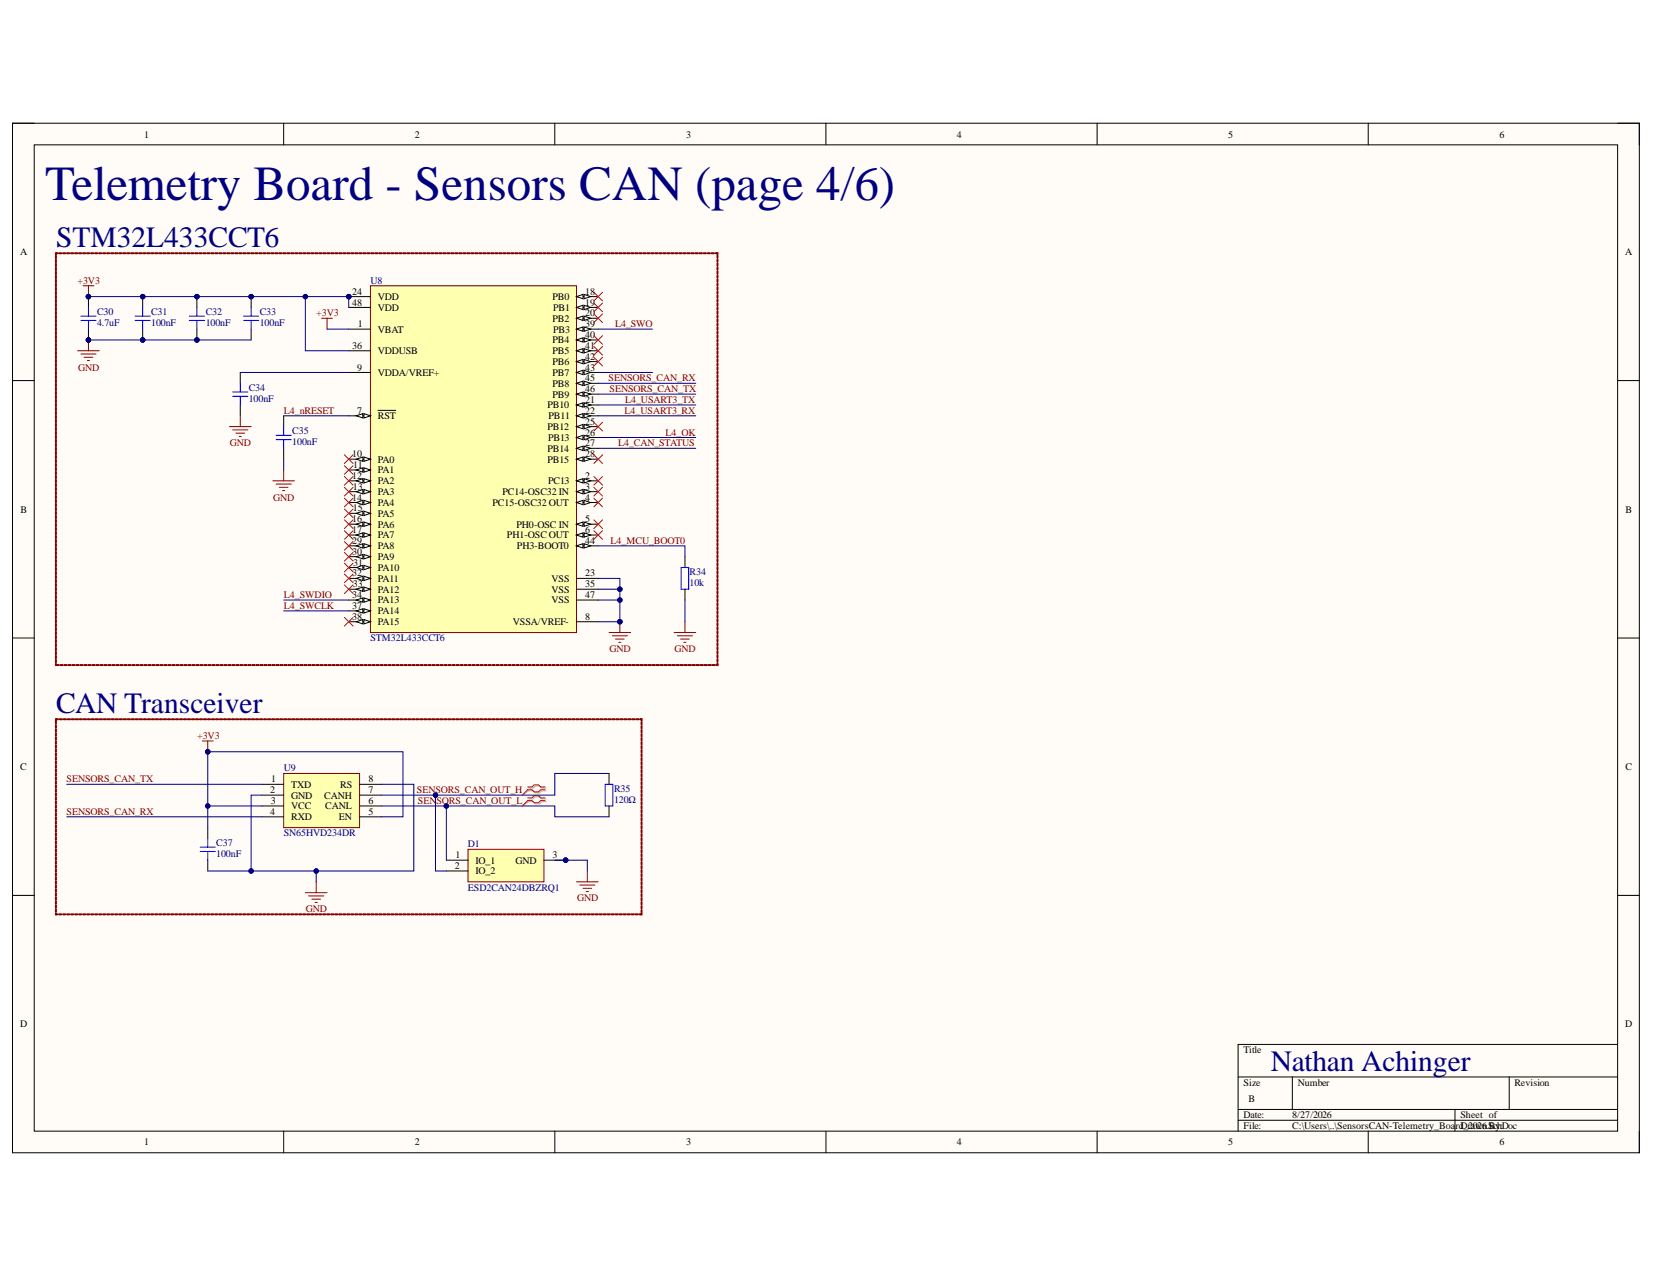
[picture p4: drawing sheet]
<svg xmlns="http://www.w3.org/2000/svg" width="279mm" height="216mm" viewBox="0 0 279 216" stroke-linecap="round" stroke-linejoin="round" font-family="sans-serif">
<defs><g id="words">
<text font-size="8.3" fill="#000080" x="7.6" y="33.7">Telemetry Board - Sensors CAN (page 4/6)</text>
<g font-size="5" fill="#000080">
<text x="9.5" y="41.8">STM32L433CCT6</text>
<text x="9.5" y="120.6">CAN Transceiver</text>
<text x="214.8" y="181">Nathan Achinger</text>
</g>
<g font-size="1.7">
<text x="24.4" y="23.3">1</text>
<text x="70.1" y="23.3">2</text>
<text x="116" y="23.3">3</text>
<text x="161.7" y="23.3">4</text>
<text x="207.6" y="23.3">5</text>
<text x="253.4" y="23.3">6</text>
<text x="3.4" y="43.1">A</text>
<text x="274.7" y="43.1">A</text>
<text x="59.6" y="49.8">24</text>
<text x="59.6" y="51.7">48</text>
<text x="63.9" y="50.7">VDD</text>
<text x="63.9" y="52.5">VDD</text>
<text x="93.4" y="50.7">PB0</text>
<text x="93.5" y="52.5">PB1</text>
<text x="98.9" y="49.8">18</text>
<text x="98.9" y="51.7">19</text>
<text x="98.9" y="53.4">20</text>
<text x="59.6" y="58.9">36</text>
<text x="60.5" y="55.3">1</text>
<text x="63.9" y="59.9">VDDUSB</text>
<text x="63.9" y="56.2">VBAT</text>
<text x="93.4" y="54.4">PB2</text>
<text x="93.4" y="58">PB4</text>
<text x="93.4" y="59.9">PB5</text>
<text x="93.5" y="56.2">PB3</text>
<text x="98.9" y="55.3">39</text>
<text x="98.9" y="57.2">40</text>
<text x="98.9" y="58.9">41</text>
<text x="60.4" y="62.7">9</text>
<text x="63.9" y="63.5">VDDA/VREF+</text>
<text x="93.4" y="61.7">PB6</text>
<text x="93.4" y="63.5">PB7</text>
<text x="93.4" y="65.4">PB8</text>
<text x="98.9" y="60.8">42</text>
<text x="98.9" y="62.7">43</text>
<text x="98.9" y="64.4">45</text>
<text x="60.4" y="69.9">7</text>
<text x="63.9" y="70.9">RST</text>
<text x="92.5" y="69">PB10</text>
<text x="92.7" y="70.9">PB11</text>
<text x="93.4" y="67.2">PB9</text>
<text x="98.9" y="66.3">46</text>
<text x="98.9" y="68.2">21</text>
<text x="98.9" y="69.9">22</text>
<text x="98.9" y="71.8">25</text>
<text x="59.6" y="77.3">10</text>
<text x="92.5" y="72.7">PB12</text>
<text x="92.5" y="76.4">PB14</text>
<text x="92.6" y="74.5">PB13</text>
<text x="98.9" y="73.6">26</text>
<text x="98.9" y="75.4">27</text>
<text x="98.9" y="77.3">28</text>
<text x="59.6" y="80.9">12</text>
<text x="59.6" y="82.8">13</text>
<text x="59.7" y="79.1">11</text>
<text x="63.9" y="78.2">PA0</text>
<text x="63.9" y="80">PA1</text>
<text x="63.9" y="81.8">PA2</text>
<text x="63.9" y="83.7">PA3</text>
<text x="84.9" y="83.7">PC14-OSC32 IN</text>
<text x="92.5" y="78.2">PB15</text>
<text x="92.6" y="81.8">PC13</text>
<text x="98.9" y="80.9">2</text>
<text x="98.9" y="82.8">3</text>
<text x="3.5" y="86.7">B</text>
<text x="59.6" y="84.6">14</text>
<text x="59.6" y="88.3">16</text>
<text x="59.6" y="86.4">15</text>
<text x="63.9" y="85.5">PA4</text>
<text x="63.9" y="87.3">PA5</text>
<text x="63.9" y="89.2">PA6</text>
<text x="83.2" y="85.5">PC15-OSC32 OUT</text>
<text x="87.3" y="89.2">PH0-OSC IN</text>
<text x="98.9" y="84.6">4</text>
<text x="98.9" y="88.3">5</text>
<text x="274.8" y="86.7">B</text>
<text x="59.6" y="90.1">17</text>
<text x="59.6" y="91.9">29</text>
<text x="59.6" y="93.8">30</text>
<text x="59.7" y="95.6">31</text>
<text x="63.9" y="91">PA7</text>
<text x="63.9" y="92.8">PA8</text>
<text x="63.9" y="94.7">PA9</text>
<text x="85.7" y="91">PH1-OSC OUT</text>
<text x="87.4" y="92.8">PH3-BOOT0</text>
<text x="98.9" y="90.1">6</text>
<text x="98.9" y="91.9">44</text>
<text x="59.6" y="97.4">32</text>
<text x="59.6" y="101.1">34</text>
<text x="59.6" y="99.3">33</text>
<text x="63.9" y="96.5">PA10</text>
<text x="63.9" y="98.3">PA11</text>
<text x="63.9" y="100.2">PA12</text>
<text x="63.9" y="102">PA13</text>
<text x="93.2" y="98.3">VSS</text>
<text x="93.2" y="100.2">VSS</text>
<text x="93.2" y="102">VSS</text>
<text x="98.9" y="97.4">23</text>
<text x="98.9" y="99.3">35</text>
<text x="98.9" y="101.1">47</text>
<text x="59.6" y="102.9">37</text>
<text x="59.6" y="104.8">38</text>
<text x="63.9" y="103.8">PA14</text>
<text x="63.9" y="105.7">PA15</text>
<text x="86.7" y="105.7">VSSA/VREF-</text>
<text x="98.9" y="104.8">8</text>
<text x="3.4" y="130.2">C</text>
<text x="274.8" y="130.2">C</text>
<text x="45.7" y="134.1">2</text>
<text x="45.7" y="137.7">4</text>
<text x="45.8" y="135.9">3</text>
<text x="45.8" y="132.2">1</text>
<text x="49.2" y="133.2">TXD</text>
<text x="49.2" y="135">GND</text>
<text x="49.2" y="136.8">VCC</text>
<text x="54.8" y="135">CANH</text>
<text x="55" y="136.8">CANL</text>
<text x="57.5" y="133.2">RS</text>
<text x="62.3" y="132.2">8</text>
<text x="62.3" y="134.1">7</text>
<text x="62.3" y="135.9">6</text>
<text x="62.3" y="137.7">5</text>
<text x="49.2" y="138.7">RXD</text>
<text x="57.3" y="138.7">EN</text>
<text x="76.9" y="146.9">2</text>
<text x="77" y="145.1">1</text>
<text x="80.4" y="146">IO_1</text>
<text x="80.4" y="147.8">IO_2</text>
<text x="87.1" y="146">GND</text>
<text x="93.4" y="145.1">3</text>
<text x="3.4" y="173.7">D</text>
<text x="274.7" y="173.7">D</text>
<text x="210.2" y="178.1">Title</text>
<text x="210.2" y="183.6">Size</text>
<text x="219.3" y="183.6">Number</text>
<text x="256" y="183.6">Revision</text>
<text x="210.2" y="189.1">Date:</text>
<text x="210.2" y="190.8">File:</text>
<text x="211.1" y="186.3">B</text>
<text x="218.4" y="189.1">8/27/2026</text>
<text x="218.4" y="190.8">C:\Users\..\SensorsCAN-Telemetry_Board_2026.SchDoc</text>
<text x="246.8" y="189.1">Sheet of</text>
<text x="246.8" y="190.8">DrawnBy:</text>
<text x="24.4" y="193.6">1</text>
<text x="70.1" y="193.6">2</text>
<text x="116" y="193.6">3</text>
<text x="161.7" y="193.6">4</text>
<text x="207.6" y="193.6">5</text>
<text x="253.4" y="193.6">6</text>
</g>
<g font-size="1.7" fill="#800000">
<text x="13.1" y="47.9">+3V3</text>
<text x="53.5" y="53.4">+3V3</text>
<text x="104" y="55.3">L4_SWO</text>
<text x="13.2" y="62.7">GND</text>
<text x="102.9" y="64.4">SENSORS_CAN_RX</text>
<text x="48" y="69.9">L4_nRESET</text>
<text x="103" y="66.3">SENSORS_CAN_TX</text>
<text x="105.6" y="69.9">L4_USART3_RX</text>
<text x="105.7" y="68.2">L4_USART3_TX</text>
<text x="38.8" y="75.4">GND</text>
<text x="104.5" y="75.4">L4_CAN_STATUS</text>
<text x="112.5" y="73.6">L4_OK</text>
<text x="46.2" y="84.6">GND</text>
<text x="103.2" y="91.9">L4_MCU_BOOT0</text>
<text x="48" y="101.1">L4_SWDIO</text>
<text x="48" y="102.9">L4_SWCLK</text>
<text x="103" y="110.3">GND</text>
<text x="114" y="110.3">GND</text>
<text x="33.3" y="124.9">+3V3</text>
<text x="11.3" y="132.2">SENSORS_CAN_TX</text>
<text x="11.3" y="137.7">SENSORS_CAN_RX</text>
<text x="70.5" y="134.1">SENSORS_CAN_OUT_H</text>
<text x="70.6" y="135.9">SEN</text>
<text x="73.8" y="135.9">SORS_CAN_OUT_L</text>
<text x="51.7" y="154.2">GND</text>
<text x="97.5" y="152.4">GND</text>
</g>
<g font-size="1.7" fill="#000080">
<text x="62.6" y="47.9">U8</text>
<text x="16.4" y="53.3">C30</text>
<text x="25.5" y="53.3">C31</text>
<text x="34.8" y="53.3">C32</text>
<text x="43.9" y="53.3">C33</text>
<text x="16.4" y="55.1">4.7uF</text>
<text x="25.5" y="55.1">100nF</text>
<text x="34.8" y="55.1">100nF</text>
<text x="43.9" y="55.1">100nF</text>
<text x="42" y="66.1">C34</text>
<text x="42" y="67.9">100nF</text>
<text x="49.4" y="73.4">C35</text>
<text x="49.4" y="75.3">100nF</text>
<text x="116.6" y="97.2">R34</text>
<text x="116.6" y="99.1">10k</text>
<text x="62.6" y="108.4">STM32L433CCT6</text>
<text x="48" y="130.4">U9</text>
<text x="103.8" y="133.9">R35</text>
<text x="103.8" y="135.7">120Ω</text>
<text x="36.5" y="143.1">C37</text>
<text x="48" y="141.4">SN65HVD234DR</text>
<text x="79.1" y="143.2">D1</text>
<text x="36.5" y="144.9">100nF</text>
<text x="79.1" y="150.6">ESD2CAN24DBZRQ1</text>
</g>
</g></defs>
<path d="M2.1 20.8h275v174.1h-275z" fill-rule="evenodd" fill="#fffcf8"/>
<path d="M2.1 20.8h275v174.1h-275z" fill="none" stroke="#000" stroke-width=".17"/>
<path d="M5.8 24.5h267.6v166.7h-267.6z" fill-rule="evenodd" fill="#fffcf8"/>
<g fill="none" stroke="#000" stroke-width=".17">
<path d="M2.1 20.8h3.7M5.8 24.5h267.6v166.7h-267.6zM47.9 20.8v3.7M93.8 20.8v3.7M139.6 20.8v3.7M185.4 20.8v3.7M231.3 20.8v3.7M273.4 20.8h3.7v3.7M2.1 64.3h3.7M273.4 64.3h3.7M2.1 107.9h3.7M273.4 107.9h3.7"/>
<path d="M2.1 151.4h3.7M273.4 151.4h3.7M273.4 176.6h-64.1v14.6M48 191.2v3.7M93.8 191.2v3.7M139.6 191.2v3.7M185.4 191.2v3.7M209.3 182.1h64.1M209.3 187.6h64.1M209.3 189.4h64.1M218.4 182.1v5.5M231.3 191.2v3.7"/>
<path d="M245.9 187.6v3.6M255.1 182.1v5.5M277.1 191.2v3.7"/>
</g>
<path d="M13.1 59.3h3.7M13.7 59.9h2.5M15 57.5v1.8M14.2 60.4h1.5M14.8 61h.3M47.9 79.5v1.8M46.1 81.3h3.7M46.7 81.8h2.5M47.2 82.4h1.5M47.8 82.9h.3" fill="none" stroke="#800000" stroke-width=".17"/>
<circle cx="14.9" cy="57.5" r=".37" fill="#000080"/>
<circle cx="14.9" cy="57.5" r=".37" fill="none" stroke="#000080" stroke-width=".17"/>
<path d="M14 48.3h1.9M15 48.3v1.8" fill="none" stroke="#800000" stroke-width=".17"/>
<circle cx="14.9" cy="50.1" r=".37" fill="#000080"/>
<circle cx="14.9" cy="50.1" r=".37" fill="none" stroke="#000080" stroke-width=".17"/>
<path d="M113.9 106.9h3.7M114.5 107.5h2.6M115 108h1.5M115.6 108.6h.4M115.8 105.1v1.8" fill="none" stroke="#800000" stroke-width=".17"/>
<circle cx="24.1" cy="57.5" r=".37" fill="#000080"/>
<circle cx="24.1" cy="57.5" r=".37" fill="none" stroke="#000080" stroke-width=".17"/>
<circle cx="24.1" cy="50.1" r=".37" fill="#000080"/>
<circle cx="24.1" cy="50.1" r=".37" fill="none" stroke="#000080" stroke-width=".17"/>
<path d="M24.1 55.6v1.9" fill="none" stroke="#000" stroke-width=".17"/>
<circle cx="24.1" cy="57.5" r=".37" fill="#000080"/>
<circle cx="24.1" cy="57.5" r=".37" fill="none" stroke="#000080" stroke-width=".17"/>
<path d="M24.1 50.1v1.9" fill="none" stroke="#000" stroke-width=".17"/>
<circle cx="24.1" cy="50.1" r=".37" fill="#000080"/>
<circle cx="24.1" cy="50.1" r=".37" fill="none" stroke="#000080" stroke-width=".17"/>
<path d="M22.8 54.2h2.6M22.8 53.4h2.6M24.1 52v1.4M24.1 54.2v1.4" fill="none" stroke="#00f" stroke-width=".17"/>
<circle cx="33.3" cy="57.5" r=".37" fill="#000080"/>
<circle cx="33.3" cy="57.5" r=".37" fill="none" stroke="#000080" stroke-width=".17"/>
<circle cx="33.3" cy="50.1" r=".37" fill="#000080"/>
<circle cx="33.3" cy="50.1" r=".37" fill="none" stroke="#000080" stroke-width=".17"/>
<path d="M33.3 55.6v1.9" fill="none" stroke="#000" stroke-width=".17"/>
<circle cx="33.3" cy="57.5" r=".37" fill="#000080"/>
<circle cx="33.3" cy="57.5" r=".37" fill="none" stroke="#000080" stroke-width=".17"/>
<path d="M33.3 50.1v1.9" fill="none" stroke="#000" stroke-width=".17"/>
<circle cx="33.3" cy="50.1" r=".37" fill="#000080"/>
<circle cx="33.3" cy="50.1" r=".37" fill="none" stroke="#000080" stroke-width=".17"/>
<path d="M32 54.2h2.6M32 53.4h2.6M33.3 52v1.4M33.3 54.2v1.4" fill="none" stroke="#00f" stroke-width=".17"/>
<circle cx="42.4" cy="50.1" r=".37" fill="#000080"/>
<circle cx="42.4" cy="50.1" r=".37" fill="none" stroke="#000080" stroke-width=".17"/>
<path d="M42.4 50.1v1.9M42.4 55.6v1.9" fill="none" stroke="#000" stroke-width=".17"/>
<circle cx="42.4" cy="50.1" r=".37" fill="#000080"/>
<circle cx="42.4" cy="50.1" r=".37" fill="none" stroke="#000080" stroke-width=".17"/>
<path d="M41.2 54.2h2.5M41.2 53.4h2.5M42.4 52v1.4M42.4 54.2v1.4M46.7 74.3h2.5M46.7 73.6h2.5M47.9 72.1v1.5M47.9 74.3v1.5M115.1 96h1.3v3.6h-1.3z" fill="none" stroke="#00f" stroke-width=".17"/>
<path d="M47.9 70.3v1.8M47.9 75.8v1.8M115.8 94.1v1.9M115.8 99.6v1.8" fill="none" stroke="#000" stroke-width=".17"/>
<circle cx="58.9" cy="50.1" r=".37" fill="#000080"/>
<circle cx="58.9" cy="50.1" r=".37" fill="none" stroke="#000080" stroke-width=".17"/>
<path d="M62.6 48.3h34.8v58.6h-34.8z" fill-rule="evenodd" fill="#ffffb0"/>
<path d="M62.6 48.3h34.8v58.6h-34.8z" fill="none" stroke="#800000" stroke-width=".17"/>
<path d="M58.9 50.1h3.7" fill="none" stroke="#000" stroke-width=".17"/>
<circle cx="58.9" cy="50.1" r=".37" fill="#000080"/>
<circle cx="58.9" cy="50.1" r=".37" fill="none" stroke="#000080" stroke-width=".17"/>
<path d="M58.9 52h3.7M58.9 59.3h3.7M58.9 63h3.7M97.4 81.3h3.7" fill="none" stroke="#000" stroke-width=".17"/>
<path d="M97.4 81.3l1.1-.4v.8z" fill="#f8fcff"/>
<path d="M97.4 81.3l1.1-.4v.8z" fill="none" stroke="#000" stroke-width=".17"/>
<path d="M98.7 80.9l1.1 .4-1.1 .4z" fill="#f8fcff"/>
<path d="M97.4 83.1h3.7M98.7 80.9l1.1 .4-1.1 .4z" fill="none" stroke="#000" stroke-width=".17"/>
<path d="M97.4 83.1l1.1-.3v.7z" fill="#f8fcff"/>
<path d="M97.4 83.1l1.1-.3v.7z" fill="none" stroke="#000" stroke-width=".17"/>
<path d="M98.7 82.8l1.1 .3-1.1 .4z" fill="#f8fcff"/>
<path d="M97.4 85h3.7M98.7 82.8l1.1 .3-1.1 .4z" fill="none" stroke="#000" stroke-width=".17"/>
<path d="M97.4 85l1.1-.4v.7z" fill="#f8fcff"/>
<path d="M97.4 85l1.1-.4v.7z" fill="none" stroke="#000" stroke-width=".17"/>
<path d="M98.7 84.6l1.1 .4-1.1 .3z" fill="#f8fcff"/>
<path d="M97.4 88.6h3.7M98.7 84.6l1.1 .4-1.1 .3z" fill="none" stroke="#000" stroke-width=".17"/>
<path d="M97.4 88.6l1.1-.3v.7z" fill="#f8fcff"/>
<path d="M97.4 88.6l1.1-.3v.7z" fill="none" stroke="#000" stroke-width=".17"/>
<path d="M98.7 88.3l1.1 .3-1.1 .4z" fill="#f8fcff"/>
<path d="M97.4 90.5h3.7M98.7 88.3l1.1 .3-1.1 .4z" fill="none" stroke="#000" stroke-width=".17"/>
<path d="M97.4 90.5l1.1-.4v.7z" fill="#f8fcff"/>
<path d="M97.4 90.5l1.1-.4v.7z" fill="none" stroke="#000" stroke-width=".17"/>
<path d="M98.7 90.1l1.1 .4-1.1 .3z" fill="#f8fcff"/>
<path d="M97.4 92.3h3.7M98.7 90.1l1.1 .4-1.1 .3z" fill="none" stroke="#000" stroke-width=".17"/>
<path d="M97.4 92.3l1.1-.4v.8z" fill="#f8fcff"/>
<path d="M97.4 92.3l1.1-.4v.8z" fill="none" stroke="#000" stroke-width=".17"/>
<path d="M98.7 91.9l1.1 .4-1.1 .4z" fill="#f8fcff"/>
<path d="M58.9 77.6h3.7M98.7 91.9l1.1 .4-1.1 .4z" fill="none" stroke="#000" stroke-width=".17"/>
<path d="M61.5 77.3l1.1 .3-1.1 .4z" fill="#f8fcff"/>
<path d="M61.5 77.3l1.1 .3-1.1 .4z" fill="none" stroke="#000" stroke-width=".17"/>
<path d="M60.2 77.6l1.1-.3v.7z" fill="#f8fcff"/>
<path d="M58.9 79.5h3.7M60.2 77.6l1.1-.3v.7z" fill="none" stroke="#000" stroke-width=".17"/>
<path d="M61.5 79.1l1.1 .4-1.1 .3z" fill="#f8fcff"/>
<path d="M61.5 79.1l1.1 .4-1.1 .3z" fill="none" stroke="#000" stroke-width=".17"/>
<path d="M60.2 79.5l1.1-.4v.7z" fill="#f8fcff"/>
<path d="M60.2 79.5l1.1-.4v.7zM58.9 81.3h3.7" fill="none" stroke="#000" stroke-width=".17"/>
<path d="M61.5 80.9l1.1 .4-1.1 .4z" fill="#f8fcff"/>
<path d="M61.5 80.9l1.1 .4-1.1 .4z" fill="none" stroke="#000" stroke-width=".17"/>
<path d="M60.2 81.3l1.1-.4v.8z" fill="#f8fcff"/>
<path d="M58.9 83.1h3.7M60.2 81.3l1.1-.4v.8z" fill="none" stroke="#000" stroke-width=".17"/>
<path d="M61.5 82.8l1.1 .3-1.1 .4z" fill="#f8fcff"/>
<path d="M61.5 82.8l1.1 .3-1.1 .4z" fill="none" stroke="#000" stroke-width=".17"/>
<path d="M60.2 83.1l1.1-.3v.7z" fill="#f8fcff"/>
<path d="M58.9 85h3.7M60.2 83.1l1.1-.3v.7z" fill="none" stroke="#000" stroke-width=".17"/>
<path d="M61.5 84.6l1.1 .4-1.1 .3z" fill="#f8fcff"/>
<path d="M61.5 84.6l1.1 .4-1.1 .3z" fill="none" stroke="#000" stroke-width=".17"/>
<path d="M60.2 85l1.1-.4v.7z" fill="#f8fcff"/>
<path d="M58.9 86.8h3.7M60.2 85l1.1-.4v.7z" fill="none" stroke="#000" stroke-width=".17"/>
<path d="M61.5 86.4l1.1 .4-1.1 .4z" fill="#f8fcff"/>
<path d="M61.5 86.4l1.1 .4-1.1 .4z" fill="none" stroke="#000" stroke-width=".17"/>
<path d="M60.2 86.8l1.1-.4v.8z" fill="#f8fcff"/>
<path d="M58.9 88.6h3.7M60.2 86.8l1.1-.4v.8z" fill="none" stroke="#000" stroke-width=".17"/>
<path d="M61.5 88.3l1.1 .3-1.1 .4z" fill="#f8fcff"/>
<path d="M61.5 88.3l1.1 .3-1.1 .4z" fill="none" stroke="#000" stroke-width=".17"/>
<path d="M60.2 88.6l1.1-.3v.7z" fill="#f8fcff"/>
<path d="M58.9 90.5h3.7M60.2 88.6l1.1-.3v.7z" fill="none" stroke="#000" stroke-width=".17"/>
<path d="M61.5 90.1l1.1 .4-1.1 .3z" fill="#f8fcff"/>
<path d="M61.5 90.1l1.1 .4-1.1 .3z" fill="none" stroke="#000" stroke-width=".17"/>
<path d="M60.2 90.5l1.1-.4v.7z" fill="#f8fcff"/>
<path d="M58.9 92.3h3.7M60.2 90.5l1.1-.4v.7z" fill="none" stroke="#000" stroke-width=".17"/>
<path d="M61.5 91.9l1.1 .4-1.1 .4z" fill="#f8fcff"/>
<path d="M61.5 91.9l1.1 .4-1.1 .4z" fill="none" stroke="#000" stroke-width=".17"/>
<path d="M60.2 92.3l1.1-.4v.8z" fill="#f8fcff"/>
<path d="M58.9 94.1h3.7M60.2 92.3l1.1-.4v.8z" fill="none" stroke="#000" stroke-width=".17"/>
<path d="M61.5 93.8l1.1 .3-1.1 .4z" fill="#f8fcff"/>
<path d="M61.5 93.8l1.1 .3-1.1 .4z" fill="none" stroke="#000" stroke-width=".17"/>
<path d="M60.2 94.1l1.1-.3v.7z" fill="#f8fcff"/>
<path d="M58.9 96h3.7M60.2 94.1l1.1-.3v.7z" fill="none" stroke="#000" stroke-width=".17"/>
<path d="M61.5 95.6l1.1 .4-1.1 .3z" fill="#f8fcff"/>
<path d="M61.5 95.6l1.1 .4-1.1 .3z" fill="none" stroke="#000" stroke-width=".17"/>
<path d="M60.2 96l1.1-.4v.7z" fill="#f8fcff"/>
<path d="M58.9 97.8h3.7M60.2 96l1.1-.4v.7z" fill="none" stroke="#000" stroke-width=".17"/>
<path d="M61.5 97.4l1.1 .4-1.1 .4z" fill="#f8fcff"/>
<path d="M61.5 97.4l1.1 .4-1.1 .4z" fill="none" stroke="#000" stroke-width=".17"/>
<path d="M60.2 97.8l1.1-.4v.8z" fill="#f8fcff"/>
<path d="M58.9 99.6h3.7M60.2 97.8l1.1-.4v.8z" fill="none" stroke="#000" stroke-width=".17"/>
<path d="M61.5 99.3l1.1 .3-1.1 .4z" fill="#f8fcff"/>
<path d="M61.5 99.3l1.1 .3-1.1 .4z" fill="none" stroke="#000" stroke-width=".17"/>
<path d="M60.2 99.6l1.1-.3v.7z" fill="#f8fcff"/>
<path d="M60.2 99.6l1.1-.3v.7zM58.9 101.4h3.7" fill="none" stroke="#000" stroke-width=".17"/>
<path d="M61.5 101.1l1.1 .3-1.1 .4z" fill="#f8fcff"/>
<path d="M61.5 101.1l1.1 .3-1.1 .4z" fill="none" stroke="#000" stroke-width=".17"/>
<path d="M60.2 101.4l1.1-.3v.7z" fill="#f8fcff"/>
<path d="M58.9 103.3h3.7M60.2 101.4l1.1-.3v.7z" fill="none" stroke="#000" stroke-width=".17"/>
<path d="M61.5 102.9l1.1 .4-1.1 .3z" fill="#f8fcff"/>
<path d="M61.5 102.9l1.1 .4-1.1 .3z" fill="none" stroke="#000" stroke-width=".17"/>
<path d="M60.2 103.3l1.1-.4v.7z" fill="#f8fcff"/>
<path d="M58.9 105.1h3.7M60.2 103.3l1.1-.4v.7z" fill="none" stroke="#000" stroke-width=".17"/>
<path d="M61.5 104.7l1.1 .4-1.1 .4z" fill="#f8fcff"/>
<path d="M61.5 104.7l1.1 .4-1.1 .4z" fill="none" stroke="#000" stroke-width=".17"/>
<path d="M60.2 105.1l1.1-.4v.8z" fill="#f8fcff"/>
<path d="M58.9 70.3h3.7M60.2 105.1l1.1-.4v.8z" fill="none" stroke="#000" stroke-width=".17"/>
<path d="M61.5 69.9l1.1 .4-1.1 .4z" fill="#f8fcff"/>
<path d="M61.5 69.9l1.1 .4-1.1 .4z" fill="none" stroke="#000" stroke-width=".17"/>
<path d="M60.2 70.3l1.1-.4v.8z" fill="#f8fcff"/>
<path d="M58.9 55.6h3.7M97.4 50.1h3.7M60.2 70.3l1.1-.4v.8zM63.9 69.4h3" fill="none" stroke="#000" stroke-width=".17"/>
<path d="M97.4 50.1l1.1-.3v.7z" fill="#f8fcff"/>
<path d="M97.4 50.1l1.1-.3v.7z" fill="none" stroke="#000" stroke-width=".17"/>
<path d="M98.7 49.8l1.1 .3-1.1 .4z" fill="#f8fcff"/>
<path d="M97.4 52h3.7M98.7 49.8l1.1 .3-1.1 .4z" fill="none" stroke="#000" stroke-width=".17"/>
<path d="M97.4 52l1.1-.4v.7z" fill="#f8fcff"/>
<path d="M97.4 52l1.1-.4v.7z" fill="none" stroke="#000" stroke-width=".17"/>
<path d="M98.7 51.6l1.1 .4-1.1 .3z" fill="#f8fcff"/>
<path d="M97.4 53.8h3.7M98.7 51.6l1.1 .4-1.1 .3z" fill="none" stroke="#000" stroke-width=".17"/>
<path d="M97.4 53.8l1.1-.4v.8z" fill="#f8fcff"/>
<path d="M97.4 53.8l1.1-.4v.8z" fill="none" stroke="#000" stroke-width=".17"/>
<path d="M98.7 53.4l1.1 .4-1.1 .4z" fill="#f8fcff"/>
<path d="M97.4 55.6h3.7M98.7 53.4l1.1 .4-1.1 .4z" fill="none" stroke="#000" stroke-width=".17"/>
<path d="M97.4 55.6l1.1-.3v.7z" fill="#f8fcff"/>
<path d="M97.4 55.6l1.1-.3v.7z" fill="none" stroke="#000" stroke-width=".17"/>
<path d="M98.7 55.3l1.1 .3-1.1 .4z" fill="#f8fcff"/>
<path d="M97.4 57.5h3.7M98.7 55.3l1.1 .3-1.1 .4z" fill="none" stroke="#000" stroke-width=".17"/>
<path d="M97.4 57.5l1.1-.4v.7z" fill="#f8fcff"/>
<path d="M97.4 57.5l1.1-.4v.7z" fill="none" stroke="#000" stroke-width=".17"/>
<path d="M98.7 57.1l1.1 .4-1.1 .3z" fill="#f8fcff"/>
<path d="M97.4 59.3h3.7M98.7 57.1l1.1 .4-1.1 .3z" fill="none" stroke="#000" stroke-width=".17"/>
<path d="M97.4 59.3l1.1-.4v.8z" fill="#f8fcff"/>
<path d="M97.4 59.3l1.1-.4v.8z" fill="none" stroke="#000" stroke-width=".17"/>
<path d="M98.7 58.9l1.1 .4-1.1 .4z" fill="#f8fcff"/>
<path d="M98.7 58.9l1.1 .4-1.1 .4zM97.4 61.1h3.7" fill="none" stroke="#000" stroke-width=".17"/>
<path d="M97.4 61.1l1.1-.3v.7z" fill="#f8fcff"/>
<path d="M97.4 61.1l1.1-.3v.7z" fill="none" stroke="#000" stroke-width=".17"/>
<path d="M98.7 60.8l1.1 .3-1.1 .4z" fill="#f8fcff"/>
<path d="M97.4 63h3.7M98.7 60.8l1.1 .3-1.1 .4z" fill="none" stroke="#000" stroke-width=".17"/>
<path d="M97.4 63l1.1-.4v.7z" fill="#f8fcff"/>
<path d="M97.4 63l1.1-.4v.7z" fill="none" stroke="#000" stroke-width=".17"/>
<path d="M98.7 62.6l1.1 .4-1.1 .3z" fill="#f8fcff"/>
<path d="M97.4 64.8h3.7M98.7 62.6l1.1 .4-1.1 .3z" fill="none" stroke="#000" stroke-width=".17"/>
<path d="M97.4 64.8l1.1-.4v.8z" fill="#f8fcff"/>
<path d="M97.4 64.8l1.1-.4v.8z" fill="none" stroke="#000" stroke-width=".17"/>
<path d="M98.7 64.4l1.1 .4-1.1 .4z" fill="#f8fcff"/>
<path d="M97.4 66.6h3.7M98.7 64.4l1.1 .4-1.1 .4z" fill="none" stroke="#000" stroke-width=".17"/>
<path d="M97.4 66.6l1.1-.3v.7z" fill="#f8fcff"/>
<path d="M97.4 66.6l1.1-.3v.7z" fill="none" stroke="#000" stroke-width=".17"/>
<path d="M98.7 66.3l1.1 .3-1.1 .4z" fill="#f8fcff"/>
<path d="M97.4 68.5h3.7M98.7 66.3l1.1 .3-1.1 .4z" fill="none" stroke="#000" stroke-width=".17"/>
<path d="M97.4 68.5l1.1-.4v.7z" fill="#f8fcff"/>
<path d="M97.4 68.5l1.1-.4v.7z" fill="none" stroke="#000" stroke-width=".17"/>
<path d="M98.7 68.1l1.1 .4-1.1 .3z" fill="#f8fcff"/>
<path d="M97.4 70.3h3.7M98.7 68.1l1.1 .4-1.1 .3z" fill="none" stroke="#000" stroke-width=".17"/>
<path d="M97.4 70.3l1.1-.4v.8z" fill="#f8fcff"/>
<path d="M97.4 70.3l1.1-.4v.8z" fill="none" stroke="#000" stroke-width=".17"/>
<path d="M98.7 69.9l1.1 .4-1.1 .4z" fill="#f8fcff"/>
<path d="M97.4 72.1h3.7M98.7 69.9l1.1 .4-1.1 .4z" fill="none" stroke="#000" stroke-width=".17"/>
<path d="M97.4 72.1l1.1-.3v.7z" fill="#f8fcff"/>
<path d="M97.4 72.1l1.1-.3v.7z" fill="none" stroke="#000" stroke-width=".17"/>
<path d="M98.7 71.8l1.1 .3-1.1 .4z" fill="#f8fcff"/>
<path d="M97.4 74h3.7M98.7 71.8l1.1 .3-1.1 .4z" fill="none" stroke="#000" stroke-width=".17"/>
<path d="M97.4 74l1.1-.4v.7z" fill="#f8fcff"/>
<path d="M97.4 74l1.1-.4v.7z" fill="none" stroke="#000" stroke-width=".17"/>
<path d="M98.7 73.6l1.1 .4-1.1 .3z" fill="#f8fcff"/>
<path d="M97.4 75.8h3.7M98.7 73.6l1.1 .4-1.1 .3z" fill="none" stroke="#000" stroke-width=".17"/>
<path d="M97.4 75.8l1.1-.4v.8z" fill="#f8fcff"/>
<path d="M97.4 75.8l1.1-.4v.8z" fill="none" stroke="#000" stroke-width=".17"/>
<path d="M98.7 75.4l1.1 .4-1.1 .4z" fill="#f8fcff"/>
<path d="M97.4 77.6h3.7M98.7 75.4l1.1 .4-1.1 .4z" fill="none" stroke="#000" stroke-width=".17"/>
<path d="M97.4 77.6l1.1-.3v.7z" fill="#f8fcff"/>
<path d="M97.4 77.6l1.1-.3v.7z" fill="none" stroke="#000" stroke-width=".17"/>
<path d="M98.7 77.3l1.1 .3-1.1 .4z" fill="#f8fcff"/>
<path d="M98.7 77.3l1.1 .3-1.1 .4zM97.4 97.8h3.7M97.4 99.6h3.7M97.4 101.4h3.7M97.4 105.1h3.7" fill="none" stroke="#000" stroke-width=".17"/>
<path d="M102.9 106.9h3.7M103.5 107.5h2.6M104 108h1.5M104.6 108.6h.4M104.8 105.1v1.8" fill="none" stroke="#800000" stroke-width=".17"/>
<circle cx="104.8" cy="105.1" r=".37" fill="#000080"/>
<circle cx="104.8" cy="105.1" r=".37" fill="none" stroke="#000080" stroke-width=".17"/>
<g fill="none" stroke="#f00" stroke-width=".17">
<path d="M100.4 60.4l1.4 1.5M101.8 60.4l-1.4 1.5M58.2 93.4l1.5 1.5M58.2 91.6l1.5 1.4M59.7 93.4l-1.5 1.5M59.7 91.6l-1.5 1.4M100.4 89.7l1.4 1.5M100.4 82.4l1.4 1.5M100.4 80.6l1.4 1.4M101.8 89.7l-1.4 1.5M101.8 82.4l-1.4 1.5M101.8 80.6l-1.4 1.4"/>
<path d="M58.2 104.4l1.5 1.4M59.7 104.4l-1.5 1.4"/>
</g>
<circle cx="14.9" cy="57.5" r=".37" fill="#000080"/>
<circle cx="14.9" cy="57.5" r=".37" fill="none" stroke="#000080" stroke-width=".17"/>
<circle cx="14.9" cy="50.1" r=".37" fill="#000080"/>
<circle cx="14.9" cy="50.1" r=".37" fill="none" stroke="#000080" stroke-width=".17"/>
<path d="M15 55.6v1.9" fill="none" stroke="#000" stroke-width=".17"/>
<circle cx="14.9" cy="57.5" r=".37" fill="#000080"/>
<circle cx="14.9" cy="57.5" r=".37" fill="none" stroke="#000080" stroke-width=".17"/>
<path d="M15 50.1v1.9" fill="none" stroke="#000" stroke-width=".17"/>
<circle cx="14.9" cy="50.1" r=".37" fill="#000080"/>
<g fill="none" stroke="#000080" stroke-width=".17">
<path d="M15 57.5h27.4"/>
<circle cx="14.9" cy="50.1" r=".37"/>
</g>
<path d="M13.7 54.2h2.5M13.7 53.4h2.5M15 52v1.4M15 54.2v1.4" fill="none" stroke="#00f" stroke-width=".17"/>
<path d="M100.4 58.6l1.4 1.4M101.8 58.6l-1.4 1.4M58.2 95.2l1.5 1.5M58.2 97.1l1.5 1.4M58.2 98.9l1.5 1.5M59.7 95.2l-1.5 1.5M59.7 97.1l-1.5 1.4M59.7 98.9l-1.5 1.5" fill="none" stroke="#f00" stroke-width=".17"/>
<circle cx="14.9" cy="57.5" r=".37" fill="#000080"/>
<circle cx="14.9" cy="57.5" r=".37" fill="none" stroke="#000080" stroke-width=".17"/>
<circle cx="24.1" cy="57.5" r=".37" fill="#000080"/>
<circle cx="24.1" cy="57.5" r=".37" fill="none" stroke="#000080" stroke-width=".17"/>
<circle cx="33.3" cy="57.5" r=".37" fill="#000080"/>
<g fill="none" stroke="#000080" stroke-width=".17">
<path d="M58.9 50.1v1.9M47.9 77.6v1.9M101.1 64.8h16.5M101.1 66.6h16.5M47.9 103.3h11M47.9 101.4h11"/>
<circle cx="33.3" cy="57.5" r=".37"/>
</g>
<circle cx="58.9" cy="50.1" r=".37" fill="#000080"/>
<g fill="none" stroke="#000080" stroke-width=".17">
<path d="M101.1 97.8h3.7v7.3"/>
<circle cx="58.9" cy="50.1" r=".37"/>
</g>
<circle cx="104.8" cy="105.1" r=".37" fill="#000080"/>
<circle cx="104.8" cy="105.1" r=".37" fill="none" stroke="#000080" stroke-width=".17"/>
<circle cx="104.8" cy="101.4" r=".37" fill="#000080"/>
<circle cx="104.8" cy="101.4" r=".37" fill="none" stroke="#000080" stroke-width=".17"/>
<circle cx="104.8" cy="99.6" r=".37" fill="#000080"/>
<g fill="none" stroke="#000080" stroke-width=".17">
<path d="M101.1 99.6h3.7"/>
<circle cx="104.8" cy="99.6" r=".37"/>
</g>
<circle cx="104.8" cy="99.6" r=".37" fill="#000080"/>
<g fill="none" stroke="#000080" stroke-width=".17">
<path d="M101.1 101.4h3.7"/>
<circle cx="104.8" cy="99.6" r=".37"/>
</g>
<circle cx="104.8" cy="101.4" r=".37" fill="#000080"/>
<g fill="none" stroke="#000080" stroke-width=".17">
<path d="M101.1 105.1h3.7"/>
<circle cx="104.8" cy="101.4" r=".37"/>
</g>
<circle cx="104.8" cy="105.1" r=".37" fill="#000080"/>
<g fill="none" stroke="#000080" stroke-width=".17">
<path d="M101.1 55.6h9.2M47.9 70.3h11M101.1 75.8h16.5M101.1 74h16.5M101.1 63h9.2M115.8 101.4v3.7"/>
<circle cx="104.8" cy="105.1" r=".37"/>
</g>
<g fill="none" stroke="#f00" stroke-width=".17">
<path d="M100.4 49.4l1.4 1.5M100.4 51.2l1.4 1.5M100.4 53.1l1.4 1.4M100.4 56.7l1.4 1.5M101.8 49.4l-1.4 1.5M101.8 51.2l-1.4 1.5M101.8 53.1l-1.4 1.4M101.8 56.7l-1.4 1.5M58.2 78.7l1.5 1.5M58.2 76.9l1.5 1.5M59.7 78.7l-1.5 1.5M59.7 76.9l-1.5 1.5"/>
<path d="M100.4 76.9l1.4 1.5M100.4 71.4l1.4 1.5M101.8 76.9l-1.4 1.5M101.8 71.4l-1.4 1.5M58.2 89.7l1.5 1.5M58.2 87.9l1.5 1.5M58.2 86.1l1.5 1.4M58.2 84.2l1.5 1.5M58.2 82.4l1.5 1.5M58.2 80.6l1.5 1.4M59.7 89.7l-1.5 1.5M59.7 87.9l-1.5 1.5"/>
<path d="M59.7 86.1l-1.5 1.4M59.7 84.2l-1.5 1.5M59.7 82.4l-1.5 1.5M59.7 80.6l-1.5 1.4M100.4 84.2l1.4 1.5M100.4 87.9l1.4 1.5M101.8 84.2l-1.4 1.5M101.8 87.9l-1.4 1.5"/>
</g>
<path d="M47.9 130.8h12.9v9.1h-12.9z" fill-rule="evenodd" fill="#ffffb0"/>
<path d="M34.2 125.3h1.8M35.1 125.3v1.8M47.9 130.8h12.9v9.1h-12.9z" fill="none" stroke="#800000" stroke-width=".17"/>
<path d="M44.3 132.6h3.6M44.3 134.4h3.6M44.3 136.3h3.6M44.3 138.1h3.6M60.8 132.6h3.6M60.8 134.4h3.6M60.8 136.3h3.6M60.8 138.1h3.6" fill="none" stroke="#000" stroke-width=".17"/>
<circle cx="35.1" cy="127.1" r=".37" fill="#000080"/>
<circle cx="35.1" cy="127.1" r=".37" fill="none" stroke="#000080" stroke-width=".17"/>
<path d="M51.6 150.9h3.7M52.2 151.5h2.5M52.7 152h1.5M53.3 152.6h.3M53.4 149.1v1.8" fill="none" stroke="#800000" stroke-width=".17"/>
<circle cx="95.6" cy="145.4" r=".37" fill="#000080"/>
<circle cx="95.6" cy="145.4" r=".37" fill="none" stroke="#000080" stroke-width=".17"/>
<path d="M79.1 143.6h12.8v5.5h-12.8z" fill-rule="evenodd" fill="#ffffb0"/>
<path d="M79.1 143.6h12.8v5.5h-12.8z" fill="none" stroke="#800000" stroke-width=".17"/>
<path d="M75.4 145.4h3.7M75.4 147.3h3.7M91.9 145.4h3.7" fill="none" stroke="#000" stroke-width=".17"/>
<circle cx="95.6" cy="145.4" r=".37" fill="#000080"/>
<g fill="none" stroke="#000080" stroke-width=".17">
<path d="M11.3 132.6h33M11.3 138.1h33M44.3 134.4h-1.9v12.9"/>
<circle cx="95.6" cy="145.4" r=".37"/>
</g>
<path d="M97.4 149.1h3.7M98 149.6h2.6M98.5 150.2h1.5M99.1 150.7h.4M99.3 147.3v1.8" fill="none" stroke="#800000" stroke-width=".17"/>
<path d="M35.1 139.9v1.9M102.9 130.8v1.8M102.9 136.3v1.8M35.1 145.4v1.9" fill="none" stroke="#000" stroke-width=".17"/>
<path d="M102.3 132.6h1.3v3.7h-1.3zM33.8 144h2.6M33.8 143.2h2.6M35.1 141.8v1.4M35.1 144v1.4" fill="none" stroke="#00f" stroke-width=".17"/>
<path d="M89.4 133.2h.7l.4-.3h.7l.4 .3h.7M89.4 135.1h.7l.4-.4h.7l.4 .4h.7M92.3 133.7h-.7l-.4 .4h-.7l-.4-.4h-.7l-1.1 .7M92.3 135.5h-.7l-.4 .4h-.7l-.4-.4h-.7l-1.1 .8" fill="none" stroke="#d0a19e" stroke-width=".17"/>
<path d="M89.2 133.1h.7l.4-.4h.7l.4 .4h.7M89.2 134.9h.7l.4-.4h.7l.4 .4h.7M92.1 133.5h-.7l-.4 .4h-.7l-.4-.4h-.7l-.9 .9M92.1 135.4h-.7l-.4 .3h-.7l-.4-.3h-.7l-.9 .9" fill="none" stroke="#f00" stroke-width=".17"/>
<circle cx="42.4" cy="147.3" r=".37" fill="#000080"/>
<g fill="none" stroke="#000080" stroke-width=".17">
<path d="M35.1 127.1h33v11h-3.7"/>
<circle cx="42.4" cy="147.3" r=".37"/>
</g>
<circle cx="35.1" cy="127.1" r=".37" fill="#000080"/>
<g fill="none" stroke="#000080" stroke-width=".17">
<path d="M35.1 136.3v3.6"/>
<circle cx="35.1" cy="127.1" r=".37"/>
</g>
<circle cx="35.1" cy="136.3" r=".37" fill="#000080"/>
<g fill="none" stroke="#000080" stroke-width=".17">
<path d="M73.6 134.4v12.9h1.8"/>
<circle cx="35.1" cy="136.3" r=".37"/>
</g>
<circle cx="73.6" cy="134.4" r=".37" fill="#000080"/>
<g fill="none" stroke="#000080" stroke-width=".17">
<path d="M75.4 136.3v9.1"/>
<circle cx="73.6" cy="134.4" r=".37"/>
</g>
<circle cx="75.4" cy="136.3" r=".37" fill="#000080"/>
<g fill="none" stroke="#000080" stroke-width=".17">
<path d="M53.4 147.3v1.8"/>
<circle cx="75.4" cy="136.3" r=".37"/>
</g>
<circle cx="53.4" cy="147.3" r=".37" fill="#000080"/>
<g fill="none" stroke="#000080" stroke-width=".17">
<path d="M35.1 127.1v9.2h9.2"/>
<circle cx="53.4" cy="147.3" r=".37"/>
</g>
<circle cx="35.1" cy="127.1" r=".37" fill="#000080"/>
<circle cx="35.1" cy="127.1" r=".37" fill="none" stroke="#000080" stroke-width=".17"/>
<circle cx="35.1" cy="136.3" r=".37" fill="#000080"/>
<g fill="none" stroke="#000080" stroke-width=".17">
<path d="M93.8 145.4h5.5v1.9"/>
<circle cx="35.1" cy="136.3" r=".37"/>
</g>
<circle cx="95.6" cy="145.4" r=".37" fill="#000080"/>
<g fill="none" stroke="#000080" stroke-width=".17">
<path d="M64.4 136.3h29.4v1.8h9.1"/>
<circle cx="95.6" cy="145.4" r=".37"/>
</g>
<circle cx="75.4" cy="136.3" r=".37" fill="#000080"/>
<g fill="none" stroke="#000080" stroke-width=".17">
<path d="M102.9 130.8h-9.1v3.6h-29.4"/>
<circle cx="75.4" cy="136.3" r=".37"/>
</g>
<circle cx="73.6" cy="134.4" r=".37" fill="#000080"/>
<g fill="none" stroke="#000080" stroke-width=".17">
<path d="M64.4 132.6h5.5v14.7h-34.8"/>
<circle cx="73.6" cy="134.4" r=".37"/>
</g>
<circle cx="53.4" cy="147.3" r=".37" fill="#000080"/>
<circle cx="53.4" cy="147.3" r=".37" fill="none" stroke="#000080" stroke-width=".17"/>
<circle cx="42.4" cy="147.3" r=".37" fill="#000080"/>
<g fill="none" stroke="#000080" stroke-width=".17">
<path d="M15 50.1h43.9"/>
<circle cx="42.4" cy="147.3" r=".37"/>
</g>
<path d="M40.6 63v1.8M40.6 68.5v1.8" fill="none" stroke="#000" stroke-width=".17"/>
<path d="M39.3 67h2.6M39.3 66.3h2.6M40.6 64.8v1.5M40.6 67v1.5" fill="none" stroke="#00f" stroke-width=".17"/>
<circle cx="14.9" cy="50.1" r=".37" fill="#000080"/>
<circle cx="14.9" cy="50.1" r=".37" fill="none" stroke="#000080" stroke-width=".17"/>
<circle cx="24.1" cy="50.1" r=".37" fill="#000080"/>
<circle cx="24.1" cy="50.1" r=".37" fill="none" stroke="#000080" stroke-width=".17"/>
<circle cx="33.3" cy="50.1" r=".37" fill="#000080"/>
<circle cx="33.3" cy="50.1" r=".37" fill="none" stroke="#000080" stroke-width=".17"/>
<circle cx="42.4" cy="50.1" r=".37" fill="#000080"/>
<circle cx="42.4" cy="50.1" r=".37" fill="none" stroke="#000080" stroke-width=".17"/>
<circle cx="51.6" cy="50.1" r=".37" fill="#000080"/>
<circle cx="51.6" cy="50.1" r=".37" fill="none" stroke="#000080" stroke-width=".17"/>
<circle cx="58.9" cy="50.1" r=".37" fill="#000080"/>
<g fill="none" stroke="#000080" stroke-width=".17">
<path d="M51.6 50.1v9.2h7.3M55.3 55.6h3.6M40.6 63h18.3"/>
<circle cx="58.9" cy="50.1" r=".37"/>
</g>
<path d="M54.4 53.8h1.8M55.3 53.8v1.8M38.8 72.1h3.6M39.3 72.7h2.6M39.9 73.2h1.4M40.4 73.8h.4M40.6 70.3v1.8" fill="none" stroke="#800000" stroke-width=".17"/>
<circle cx="51.6" cy="50.1" r=".37" fill="#000080"/>
<g fill="none" stroke="#000080" stroke-width=".17">
<path d="M101.1 68.5h16.5M101.1 70.3h16.5M101.1 92.3h14.7v1.8"/>
<circle cx="51.6" cy="50.1" r=".37"/>
</g>
<g fill="#800000" stroke="#800000" stroke-width=".17">
<path d="M9.4 112.2l.1 .1-.1 .2zM9.4 111.5l.1 .1-.1 .4zM9.4 110.9h.1l-.1 .4zM9.4 110.2h.1l-.1 .5zM9.4 109.5l.1 .1-.1 .4zM9.4 108.8l.1 .1-.1 .4zM9.4 108.2h.1l-.1 .4zM9.4 107.5h.1l-.1 .5zM9.4 106.8l.1 .1-.1 .4zM9.4 106.1l.1 .1-.1 .4zM9.4 105.5h.1l-.1 .4zM9.4 104.8h.1l-.1 .5zM9.4 104.1l.1 .1-.1 .4zM9.4 103.4l.1 .1-.1 .4zM9.4 102.7l.1 .1-.1 .4zM9.4 102.1h.1l-.1 .4zM9.4 101.4h.1l-.1 .5zM9.4 100.7l.1 .1-.1 .4zM9.4 100l.1 .1-.1 .4zM9.4 99.4h.1l-.1 .4zM9.4 98.7h.1l-.1 .5zM9.4 98l.1 .1-.1 .4zM9.4 97.3l.1 .1-.1 .4zM9.4 96.7h.1l-.1 .4zM9.4 96h.1l-.1 .5zM9.4 95.3l.1 .1-.1 .4zM9.4 94.6l.1 .1-.1 .4zM9.4 94h.1l-.1 .4zM9.4 93.3h.1l-.1 .5zM9.4 92.6l.1 .1-.1 .4zM9.4 91.9l.1 .1-.1 .4zM9.4 91.2l.1 .1-.1 .4zM9.4 90.6h.1l-.1 .4zM9.4 89.9l.1 .1-.1 .4zM9.4 89.2l.1 .1-.1 .4zM9.4 88.5l.1 .1-.1 .4zM9.4 87.9h.1l-.1 .4zM9.4 87.2h.1l-.1 .5zM9.4 86.5l.1 .1-.1 .4zM9.4 85.8l.1 .1-.1 .4zM9.4 85.2h.1l-.1 .4zM9.4 84.5h.1l-.1 .5zM9.4 83.8l.1 .1-.1 .4zM9.4 83.1l.1 .1-.1 .4zM9.4 82.5h.1l-.1 .4zM9.4 81.8h.1l-.1 .5zM9.4 81.1l.1 .1-.1 .4zM9.4 80.4l.1 .1-.1 .4zM9.4 79.7l.1 .1-.1 .4zM9.4 79.1h.1l-.1 .5zM9.4 78.4l.1 .1-.1 .4zM9.4 77.7l.1 .1-.1 .4zM9.4 77l.1 .1-.1 .4zM9.4 76.4h.1l-.1 .4zM9.4 75.7h.1l-.1 .5zM9.4 75l.1 .1-.1 .4zM9.4 74.3l.1 .1-.1 .4zM9.4 73.7h.1l-.1 .4zM9.4 73h.1l-.1 .5zM9.4 72.3l.1 .1-.1 .4zM9.4 71.6l.1 .1-.1 .4zM9.4 71h.1l-.1 .4zM9.4 70.3h.1l-.1 .5zM9.4 69.6l.1 .1-.1 .4zM9.4 68.9l.1 .1-.1 .4zM9.4 68.2l.1 .1-.1 .4zM9.4 67.6h.1l-.1 .5zM9.4 66.9l.1 .1-.1 .4zM9.4 66.2l.1 .1-.1 .4zM9.4 65.5l.1 .1-.1 .4zM9.4 64.9h.1l-.1 .4zM9.4 64.2h.1l-.1 .5zM9.4 63.5l.1 .1-.1 .4zM9.4 62.8l.1 .1-.1 .4zM9.4 62.2h.1l-.1 .4zM9.4 61.5h.1l-.1 .5zM9.4 60.8l.1 .1-.1 .4zM9.4 60.1l.1 .1-.1 .4zM9.4 59.5h.1l-.1 .4zM9.4 58.8h.1l-.1 .5zM9.4 58.1l.1 .1-.1 .4zM9.4 57.4l.1 .1-.1 .4zM9.4 56.7l.1 .1-.1 .4zM9.4 56.1h.1l-.1 .5zM9.4 55.4l.1 .1-.1 .4zM9.4 54.7l.1 .1-.1 .4zM9.4 54l.1 .1-.1 .4zM9.4 53.4h.1l-.1 .4zM9.4 52.7h.1l-.1 .5zM9.4 52l.1 .1-.1 .4zM9.4 51.3l.1 .1-.1 .4zM9.4 50.7h.1l-.1 .4zM9.4 50h.1l-.1 .5zM9.4 49.3l.1 .1-.1 .4zM9.4 48.6l.1 .1-.1 .4zM9.4 48h.1l-.1 .4zM9.4 47.3h.1l-.1 .5zM9.4 46.6l.1 .1-.1 .4zM9.4 45.9l.1 .1-.1 .4zM9.4 45.2l.1 .1-.1 .4zM9.4 44.6h.1l-.1 .5zM9.4 43.9l.1 .1-.1 .4zM9.4 43.2l.1 .1-.1 .4zM9.4 42.7l.3 .1-.3 .1 .1-.1-.1 .2zM9.9 42.8h.5l-.4 .1zM10.6 42.8h.5l-.4 .1zM11.3 42.8h.5l-.4 .1zM12 42.8h.5l-.5 .1zM12.6 42.8h.5l-.4 .1zM13.3 42.8h.5l-.4 .1zM14 42.8h.5l-.4 .1zM14.7 42.8h.5l-.5 .1zM15.4 42.8h.4l-.4 .1zM16 42.8h.5l-.4 .1zM16.7 42.8h.5l-.4 .1zM17.4 42.8h.5l-.5 .1zM18.1 42.8h.4l-.4 .1zM18.7 42.8h.5l-.4 .1zM19.4 42.8h.5l-.4 .1zM20.1 42.8h.5l-.4 .1zM20.8 42.8h.5l-.5 .1zM21.4 42.8h.5l-.4 .1zM22.1 42.8h.5l-.4 .1zM22.8 42.8h.5l-.4 .1zM23.5 42.8h.5l-.5 .1zM24.2 42.8h.4l-.4 .1zM24.8 42.8h.5l-.4 .1zM25.5 42.8h.5l-.4 .1zM26.2 42.8h.5l-.5 .1zM26.9 42.8h.4l-.4 .1zM27.5 42.8h.5l-.4 .1zM28.2 42.8h.5l-.4 .1zM28.9 42.8h.5l-.4 .1zM29.6 42.8h.5l-.5 .1zM30.2 42.8h.5l-.4 .1zM30.9 42.8h.5l-.4 .1zM31.6 42.8h.5l-.4 .1zM32.3 42.8h.5l-.5 .1zM33 42.8h.4l-.4 .1zM33.6 42.8h.5l-.4 .1zM34.3 42.8h.5l-.4 .1zM35 42.8h.5l-.5 .1zM35.7 42.8h.4l-.4 .1zM36.3 42.8h.5l-.4 .1zM37 42.8h.5l-.4 .1zM37.7 42.8h.5l-.5 .1zM38.4 42.8h.4l-.4 .1zM39 42.8h.5l-.4 .1zM39.7 42.8h.5l-.4 .1zM40.4 42.8h.5l-.4 .1zM41.1 42.8h.5l-.5 .1zM41.7 42.8h.5l-.4 .1zM42.4 42.8h.5l-.4 .1zM43.1 42.8h.5l-.4 .1zM43.8 42.8h.5l-.5 .1zM44.5 42.8h.4l-.4 .1zM45.1 42.8h.5l-.4 .1zM45.8 42.8h.5l-.4 .1zM46.5 42.8h.5l-.5 .1zM47.2 42.8h.4l-.4 .1zM47.8 42.8h.5l-.4 .1zM48.5 42.8h.5l-.4 .1zM49.2 42.8h.5l-.4 .1zM49.9 42.8h.5l-.5 .1zM50.5 42.8h.5l-.4 .1zM51.2 42.8h.5l-.4 .1zM51.9 42.8h.5l-.4 .1zM52.6 42.8h.5l-.5 .1zM53.3 42.8h.4l-.4 .1zM53.9 42.8h.5l-.4 .1zM54.6 42.8h.5l-.4 .1zM55.3 42.8h.5l-.5 .1zM56 42.8h.4l-.4 .1zM56.6 42.8h.5l-.4 .1zM57.3 42.8h.5l-.4 .1zM58 42.8h.5l-.4 .1zM58.7 42.8h.5l-.5 .1zM59.3 42.8h.5l-.4 .1zM60 42.8h.5l-.4 .1zM60.7 42.8h.5l-.4 .1zM61.4 42.8h.5l-.5 .1zM62.1 42.8h.4l-.4 .1zM62.7 42.8h.5l-.4 .1zM63.4 42.8h.5l-.4 .1zM64.1 42.8h.5l-.5 .1zM64.8 42.8h.4l-.4 .1zM65.4 42.8h.5l-.4 .1zM66.1 42.8h.5l-.4 .1zM66.8 42.8h.5l-.5 .1zM67.5 42.8h.4l-.4 .1zM68.1 42.8h.5l-.4 .1zM68.8 42.8h.5l-.4 .1zM69.5 42.8h.5l-.4 .1zM70.2 42.8h.5l-.5 .1zM70.8 42.8h.5l-.4 .1zM71.5 42.8h.5l-.4 .1zM72.2 42.8h.5l-.4 .1zM72.9 42.8h.5l-.5 .1zM73.6 42.8h.4l-.4 .1zM74.2 42.8h.5l-.4 .1zM74.9 42.8h.5l-.4 .1zM75.6 42.8h.5l-.5 .1zM76.3 42.8h.4l-.4 .1zM76.9 42.8h.5l-.4 .1zM77.6 42.8h.5l-.4 .1zM78.3 42.8h.5l-.4 .1zM79 42.8h.5l-.5 .1zM79.6 42.8h.5l-.4 .1zM80.3 42.8h.5l-.4 .1zM81 42.8h.5l-.4 .1zM81.7 42.8h.5l-.5 .1zM82.4 42.8h.4l-.4 .1zM83 42.8h.5l-.4 .1zM83.7 42.8h.5l-.4 .1zM84.4 42.8h.5l-.5 .1zM85.1 42.8h.4l-.4 .1zM85.7 42.8h.5l-.4 .1zM86.4 42.8h.5l-.4 .1zM87.1 42.8h.5l-.4 .1zM87.8 42.8h.4l-.4 .1zM88.4 42.8h.5l-.4 .1zM89.1 42.8h.5l-.4 .1zM89.8 42.8h.5l-.4 .1zM90.5 42.8h.5l-.5 .1zM91.2 42.8h.4l-.4 .1zM91.8 42.8h.5l-.4 .1zM92.5 42.8h.5l-.4 .1zM93.2 42.8h.5l-.5 .1zM93.9 42.8h.4l-.4 .1zM94.5 42.8h.5l-.4 .1zM95.2 42.8h.5l-.4 .1zM95.9 42.8h.5l-.5 .1zM96.6 42.8h.4l-.4 .1zM97.2 42.8h.5l-.4 .1zM97.9 42.8h.5l-.4 .1zM98.6 42.8h.5l-.4 .1zM99.3 42.8h.5l-.5 .1zM99.9 42.8h.5l-.4 .1zM100.6 42.8h.5l-.4 .1zM101.3 42.8h.5l-.4 .1zM102 42.8h.5l-.5 .1zM102.7 42.8h.4l-.4 .1zM103.3 42.8h.5l-.4 .1zM104 42.8h.5l-.4 .1zM104.7 42.8h.5l-.5 .1zM105.4 42.8h.4l-.4 .1zM106 42.8h.5l-.4 .1zM106.7 42.8h.5l-.4 .1zM107.4 42.8h.5l-.4 .1zM108.1 42.8h.5l-.5 .1zM108.7 42.8h.5l-.4 .1zM109.4 42.8h.5l-.4 .1zM110.1 42.8h.5l-.4 .1zM110.8 42.8h.5l-.5 .1zM111.5 42.8h.4l-.4 .1zM112.1 42.8h.5l-.4 .1zM112.8 42.8h.5l-.4 .1zM113.5 42.8h.5l-.5 .1zM114.2 42.8h.4l-.4 .1zM114.8 42.8h.5l-.4 .1zM115.5 42.8h.5l-.4 .1zM116.2 42.8h.5l-.5 .1zM116.9 42.8h.4l-.4 .1zM117.5 42.8h.5l-.4 .1zM118.2 42.8h.5l-.4 .1zM118.9 42.8h.5l-.4 .1zM119.6 42.8h.5l-.5 .1zM120.2 42.8h.5l-.4 .1zM120.9 42.8l.5-.1v.2h-.4zM121.2 43.1l.2 .1-.1 .4zM121.2 43.8l.2 .1-.1 .4zM121.2 44.5l.2 .1-.1 .4zM121.2 45.2h.2l-.1 .5zM121.2 45.9h.2l-.1 .4zM121.2 46.5l.2 .1-.1 .4zM121.2 47.2l.2 .1-.1 .4zM121.2 47.9h.2l-.1 .5zM121.2 48.6h.2l-.1 .4zM121.2 49.2l.2 .1-.1 .4zM121.2 49.9l.2 .1-.1 .4zM121.2 50.6h.2l-.1 .5zM121.2 51.3h.2l-.1 .4zM121.2 51.9l.2 .1-.1 .4zM121.2 52.6l.2 .1-.1 .4zM121.2 53.3l.2 .1-.1 .4zM121.2 54h.2l-.1 .5zM121.2 54.6l.2 .1-.1 .4zM121.2 55.3l.2 .1-.1 .4zM121.2 56l.2 .1-.1 .4zM121.2 56.7h.2l-.1 .5zM121.2 57.4h.2l-.1 .4zM121.2 58l.2 .1-.1 .4zM121.2 58.7l.2 .1-.1 .4zM121.2 59.4h.2l-.1 .5zM121.2 60.1h.2l-.1 .4zM121.2 60.7l.2 .1-.1 .4zM121.2 61.4l.2 .1-.1 .4zM121.2 62.1h.2l-.1 .5zM121.2 62.8h.2l-.1 .4zM121.2 63.4l.2 .1-.1 .4zM121.2 64.1l.2 .1-.1 .4zM121.2 64.8l.2 .1-.1 .4zM121.2 65.5h.2l-.1 .5zM121.2 66.1l.2 .1-.1 .4zM121.2 66.8l.2 .1-.1 .4zM121.2 67.5l.2 .1-.1 .4zM121.2 68.2h.2l-.1 .5zM121.2 68.9h.2l-.1 .4zM121.2 69.5l.2 .1-.1 .4zM121.2 70.2l.2 .1-.1 .4zM121.2 70.9h.2l-.1 .5zM121.2 71.6h.2l-.1 .4zM121.2 72.2l.2 .1-.1 .4zM121.2 72.9l.2 .1-.1 .4zM121.2 73.6h.2l-.1 .5zM121.2 74.3h.2l-.1 .4zM121.2 74.9l.2 .1-.1 .4zM121.2 75.6l.2 .1-.1 .4zM121.2 76.3l.2 .1-.1 .4zM121.2 77h.2l-.1 .5zM121.2 77.6l.2 .1-.1 .4zM121.2 78.3l.2 .1-.1 .4zM121.2 79l.2 .1-.1 .4zM121.2 79.7h.2l-.1 .5zM121.2 80.4h.2l-.1 .4zM121.2 81l.2 .1-.1 .4zM121.2 81.7l.2 .1-.1 .4zM121.2 82.4h.2l-.1 .5zM121.2 83.1h.2l-.1 .4zM121.2 83.7l.2 .1-.1 .4zM121.2 84.4l.2 .1-.1 .4zM121.2 85.1h.2l-.1 .5zM121.2 85.8h.2l-.1 .4zM121.2 86.4l.2 .1-.1 .4zM121.2 87.1l.2 .1-.1 .4zM121.2 87.8l.2 .1-.1 .4zM121.2 88.5h.2l-.1 .5zM121.2 89.1l.2 .1-.1 .4zM121.2 89.8l.2 .1-.1 .4zM121.2 90.5l.2 .1-.1 .4zM121.2 91.2h.2l-.1 .5zM121.2 91.9h.2l-.1 .4zM121.2 92.5l.2 .1-.1 .4zM121.2 93.2l.2 .1-.1 .4zM121.2 93.9h.2l-.1 .5zM121.2 94.6h.2l-.1 .4zM121.2 95.2l.2 .1-.1 .4zM121.2 95.9l.2 .1-.1 .4zM121.2 96.6h.2l-.1 .5zM121.2 97.3h.2l-.1 .4zM121.2 97.9l.2 .1-.1 .4zM121.2 98.6l.2 .1-.1 .4zM121.2 99.3l.2 .1-.1 .4zM121.2 100h.2l-.1 .5zM121.2 100.6l.2 .1-.1 .4zM121.2 101.3l.2 .1-.1 .4zM121.2 102l.2 .1-.1 .4zM121.2 102.7h.2l-.1 .5zM121.2 103.4h.2l-.1 .4zM121.2 104l.2 .1-.1 .4zM121.2 104.7l.2 .1-.1 .4zM121.2 105.4h.2l-.1 .5zM121.2 106.1h.2l-.1 .4zM121.2 106.7l.2 .1-.1 .4zM121.2 107.4l.2 .1-.1 .4zM121.2 108.1h.2l-.1 .5zM121.2 108.8h.2l-.1 .4zM121.2 109.4l.2 .1-.1 .4zM121.2 110.1l.2 .1-.1 .4zM121.2 110.8l.2 .1-.1 .4zM121.2 111.5h.2l-.1 .5zM121.2 112.1l.2 .1v.3l-.3-.1h.2h-.1zM120.4 112.4h.5l-.4 .1zM119.8 112.4h.4l-.4 .1zM119.1 112.4h.5l-.5 .1zM118.4 112.4h.5l-.4 .1zM117.7 112.4h.5l-.4 .1zM117.1 112.4h.4l-.4 .1zM116.4 112.4h.5l-.5 .1zM115.7 112.4h.5l-.4 .1zM115 112.4h.5l-.4 .1zM114.3 112.4h.5l-.4 .1zM113.7 112.4h.5l-.5 .1zM113 112.4h.5l-.4 .1zM112.3 112.4h.5l-.4 .1zM111.6 112.4h.5l-.4 .1zM111 112.4h.4l-.4 .1zM110.3 112.4h.5l-.5 .1zM109.6 112.4h.5l-.4 .1zM108.9 112.4h.5l-.4 .1zM108.3 112.4h.4l-.4 .1zM107.6 112.4h.5l-.5 .1zM106.9 112.4h.5l-.4 .1zM106.2 112.4h.5l-.4 .1zM105.6 112.4h.4l-.4 .1zM104.9 112.4h.5l-.5 .1zM104.2 112.4h.5l-.4 .1zM103.5 112.4h.5l-.4 .1zM102.8 112.4h.5l-.4 .1zM102.2 112.4h.5l-.5 .1zM101.5 112.4h.5l-.4 .1zM100.8 112.4h.5l-.4 .1zM100.1 112.4h.5l-.4 .1zM99.5 112.4h.4l-.4 .1zM98.8 112.4h.5l-.5 .1zM98.1 112.4h.5l-.4 .1zM97.4 112.4h.5l-.4 .1zM96.8 112.4h.4l-.4 .1zM96.1 112.4h.5l-.5 .1zM95.4 112.4h.5l-.4 .1zM94.7 112.4h.5l-.4 .1zM94 112.4h.5l-.4 .1zM93.4 112.4h.5l-.5 .1zM92.7 112.4h.5l-.4 .1zM92 112.4h.5l-.4 .1zM91.3 112.4h.5l-.4 .1zM90.7 112.4h.4l-.4 .1zM90 112.4h.5l-.5 .1zM89.3 112.4h.5l-.4 .1zM88.6 112.4h.5l-.4 .1zM88 112.4h.4l-.4 .1zM87.3 112.4h.5l-.5 .1zM86.6 112.4h.5l-.4 .1zM85.9 112.4h.5l-.4 .1zM85.3 112.4h.4l-.4 .1zM84.6 112.4h.5l-.5 .1zM83.9 112.4h.5l-.4 .1zM83.2 112.4h.5l-.4 .1zM82.5 112.4h.5l-.4 .1zM81.9 112.4h.4l-.4 .1zM81.2 112.4h.5l-.4 .1zM80.5 112.4h.5l-.4 .1zM79.8 112.4h.5l-.4 .1zM79.2 112.4h.4l-.4 .1zM78.5 112.4h.5l-.5 .1zM77.8 112.4h.5l-.4 .1zM77.1 112.4h.5l-.4 .1zM76.5 112.4h.4l-.4 .1zM75.8 112.4h.5l-.5 .1zM75.1 112.4h.5l-.4 .1zM74.4 112.4h.5l-.4 .1zM73.7 112.4h.5l-.4 .1zM73.1 112.4h.5l-.5 .1zM72.4 112.4h.5l-.4 .1zM71.7 112.4h.5l-.4 .1zM71 112.4h.5l-.4 .1zM70.4 112.4h.4l-.4 .1zM69.7 112.4h.5l-.5 .1zM69 112.4h.5l-.4 .1zM68.3 112.4h.5l-.4 .1zM67.7 112.4h.4l-.4 .1zM67 112.4h.5l-.5 .1zM66.3 112.4h.5l-.4 .1zM65.6 112.4h.5l-.4 .1zM64.9 112.4h.5l-.4 .1zM64.3 112.4h.5l-.5 .1zM63.6 112.4h.5l-.4 .1zM62.9 112.4h.5l-.4 .1zM62.2 112.4h.5l-.4 .1zM61.6 112.4h.4l-.4 .1zM60.9 112.4h.5l-.5 .1zM60.2 112.4h.5l-.4 .1zM59.5 112.4h.5l-.4 .1zM58.9 112.4h.4l-.4 .1zM58.2 112.4h.5l-.5 .1zM57.5 112.4h.5l-.4 .1zM56.8 112.4h.5l-.4 .1zM56.2 112.4h.4l-.4 .1zM55.5 112.4h.5l-.5 .1zM54.8 112.4h.5l-.4 .1zM54.1 112.4h.5l-.4 .1zM53.4 112.4h.5l-.4 .1zM52.8 112.4h.5l-.5 .1zM52.1 112.4h.5l-.4 .1zM51.4 112.4h.5l-.4 .1zM50.7 112.4h.5l-.4 .1zM50.1 112.4h.4l-.4 .1zM49.4 112.4h.5l-.5 .1zM48.7 112.4h.5l-.4 .1zM48 112.4h.5l-.4 .1zM47.4 112.4h.4l-.4 .1zM46.7 112.4h.5l-.5 .1zM46 112.4h.5l-.4 .1zM45.3 112.4h.5l-.4 .1zM44.6 112.4h.5l-.4 .1zM44 112.4h.5l-.5 .1zM43.3 112.4h.5l-.4 .1zM42.6 112.4h.5l-.4 .1zM41.9 112.4h.5l-.4 .1zM41.3 112.4h.4l-.4 .1zM40.6 112.4h.5l-.5 .1zM39.9 112.4h.5l-.4 .1zM39.2 112.4h.5l-.4 .1zM38.6 112.4h.4l-.4 .1zM37.9 112.4h.5l-.5 .1zM37.2 112.4h.5l-.4 .1zM36.5 112.4h.5l-.4 .1zM35.8 112.4h.5l-.4 .1zM35.2 112.4h.5l-.5 .1zM34.5 112.4h.5l-.4 .1zM33.8 112.4h.5l-.4 .1zM33.1 112.4h.5l-.4 .1zM32.5 112.4h.4l-.4 .1zM31.8 112.4h.5l-.5 .1zM31.1 112.4h.5l-.4 .1zM30.4 112.4h.5l-.4 .1zM29.8 112.4h.4l-.4 .1zM29.1 112.4h.5l-.5 .1zM28.4 112.4h.5l-.4 .1zM27.7 112.4h.5l-.4 .1zM27.1 112.4h.4l-.4 .1zM26.4 112.4h.5l-.5 .1zM25.7 112.4h.5l-.4 .1zM25 112.4h.5l-.4 .1zM24.3 112.4h.5l-.4 .1zM23.7 112.4h.5l-.5 .1zM23 112.4h.5l-.4 .1zM22.3 112.4h.5l-.4 .1zM21.6 112.4h.5l-.4 .1zM21 112.4h.4l-.4 .1zM20.3 112.4h.5l-.5 .1zM19.6 112.4h.5l-.4 .1zM18.9 112.4h.5l-.4 .1zM18.3 112.4h.4l-.4 .1zM17.6 112.4h.5l-.5 .1zM16.9 112.4h.5l-.4 .1zM16.2 112.4h.5l-.4 .1zM15.5 112.4h.5l-.4 .1zM14.9 112.4h.5l-.5 .1zM14.2 112.4h.5l-.4 .1zM13.5 112.4h.5l-.4 .1zM12.8 112.4h.5l-.4 .1zM12.2 112.4h.4l-.4 .1zM11.5 112.4h.5l-.5 .1zM10.8 112.4h.5l-.4 .1zM10.1 112.4h.5l-.4 .1zM9.5 112.4h.4l-.4 .1z"/>
<path d="M9.4 154.4h.1l-.1 .3zM9.4 153.7h.1l-.1 .5zM9.4 153l.1 .1-.1 .4zM9.4 152.3l.1 .1-.1 .4zM9.4 151.7h.1l-.1 .4zM9.4 151h.1l-.1 .5zM9.4 150.3l.1 .1-.1 .4zM9.4 149.6l.1 .1-.1 .4zM9.4 148.9l.1 .1-.1 .4zM9.4 148.3h.1l-.1 .5zM9.4 147.6l.1 .1-.1 .4zM9.4 146.9l.1 .1-.1 .4zM9.4 146.2l.1 .1-.1 .4zM9.4 145.6h.1l-.1 .4zM9.4 144.9h.1l-.1 .5zM9.4 144.2l.1 .1-.1 .4zM9.4 143.5l.1 .1-.1 .4zM9.4 142.9h.1l-.1 .4zM9.4 142.2h.1l-.1 .5zM9.4 141.5l.1 .1-.1 .4zM9.4 140.8l.1 .1-.1 .4zM9.4 140.2h.1l-.1 .4zM9.4 139.5h.1l-.1 .5zM9.4 138.8l.1 .1-.1 .4zM9.4 138.1l.1 .1-.1 .4zM9.4 137.4l.1 .1-.1 .4zM9.4 136.8h.1l-.1 .5zM9.4 136.1l.1 .1-.1 .4zM9.4 135.4l.1 .1-.1 .4zM9.4 134.7l.1 .1-.1 .4zM9.4 134.1h.1l-.1 .4zM9.4 133.4h.1l-.1 .5zM9.4 132.7l.1 .1-.1 .4zM9.4 132l.1 .1-.1 .4zM9.4 131.4h.1l-.1 .4zM9.4 130.7h.1l-.1 .5zM9.4 130l.1 .1-.1 .4zM9.4 129.3l.1 .1-.1 .4zM9.4 128.7h.1l-.1 .4zM9.4 128h.1l-.1 .5zM9.4 127.3l.1 .1-.1 .4zM9.4 126.6l.1 .1-.1 .4zM9.4 125.9l.1 .1-.1 .4zM9.4 125.3h.1l-.1 .5zM9.4 124.6l.1 .1-.1 .4zM9.4 123.9l.1 .1-.1 .4zM9.4 123.2l.1 .1-.1 .4zM9.4 122.6h.1l-.1 .4zM9.4 121.9h.1l-.1 .5zM9.4 121.5l.5 .1-.5 .1zM10.1 121.5l.4 .1-.4 .1zM10.7 121.5l.5 .1-.4 .1zM11.4 121.5l.5 .1-.4 .1zM12.1 121.5l.5 .1-.5 .1zM12.8 121.5l.4 .1-.4 .1zM13.4 121.5l.5 .1-.4 .1zM14.1 121.5l.5 .1-.4 .1zM14.8 121.5l.5 .1-.4 .1zM15.5 121.5l.5 .1-.5 .1zM16.1 121.5l.5 .1-.4 .1zM16.8 121.5l.5 .1-.4 .1zM17.5 121.5l.5 .1-.4 .1zM18.2 121.5l.5 .1-.5 .1zM18.9 121.5l.4 .1-.4 .1zM19.5 121.5l.5 .1-.4 .1zM20.2 121.5l.5 .1-.4 .1zM20.9 121.5l.5 .1-.5 .1zM21.6 121.5l.4 .1-.4 .1zM22.2 121.5l.5 .1-.4 .1zM22.9 121.5l.5 .1-.4 .1zM23.6 121.5l.5 .1-.4 .1zM24.3 121.5l.5 .1-.5 .1zM24.9 121.5l.5 .1-.4 .1zM25.6 121.5l.5 .1-.4 .1zM26.3 121.5l.5 .1-.4 .1zM27 121.5l.5 .1-.5 .1zM27.7 121.5l.4 .1-.4 .1zM28.3 121.5l.5 .1-.4 .1zM29 121.5l.5 .1-.4 .1zM29.7 121.5l.5 .1-.5 .1zM30.4 121.5l.4 .1-.4 .1zM31 121.5l.5 .1-.4 .1zM31.7 121.5l.5 .1-.4 .1zM32.4 121.5l.5 .1-.4 .1zM33.1 121.5l.5 .1-.5 .1zM33.7 121.5l.5 .1-.4 .1zM34.4 121.5l.5 .1-.4 .1zM35.1 121.5l.5 .1-.4 .1zM35.8 121.5l.5 .1-.5 .1zM36.5 121.5l.4 .1-.4 .1zM37.1 121.5l.5 .1-.4 .1zM37.8 121.5l.5 .1-.4 .1zM38.5 121.5l.5 .1-.5 .1zM39.2 121.5l.4 .1-.4 .1zM39.8 121.5l.5 .1-.4 .1zM40.5 121.5l.5 .1-.4 .1zM41.2 121.5l.5 .1-.5 .1zM41.9 121.5l.4 .1-.4 .1zM42.5 121.5l.5 .1-.4 .1zM43.2 121.5l.5 .1-.4 .1zM43.9 121.5l.5 .1-.4 .1zM44.6 121.5l.5 .1-.5 .1zM45.2 121.5l.5 .1-.4 .1zM45.9 121.5l.5 .1-.4 .1zM46.6 121.5l.5 .1-.4 .1zM47.3 121.5l.5 .1-.5 .1zM48 121.5l.4 .1-.4 .1zM48.6 121.5l.5 .1-.4 .1zM49.3 121.5l.5 .1-.4 .1zM50 121.5l.5 .1-.5 .1zM50.7 121.5l.4 .1-.4 .1zM51.3 121.5l.5 .1-.4 .1zM52 121.5l.5 .1-.4 .1zM52.7 121.5l.5 .1-.4 .1zM53.4 121.5l.5 .1-.5 .1zM54 121.5l.5 .1-.4 .1zM54.7 121.5l.5 .1-.4 .1zM55.4 121.5l.5 .1-.4 .1zM56.1 121.5l.5 .1-.5 .1zM56.8 121.5l.4 .1-.4 .1zM57.4 121.5l.5 .1-.4 .1zM58.1 121.5l.5 .1-.4 .1zM58.8 121.5l.5 .1-.5 .1zM59.5 121.5l.4 .1-.4 .1zM60.1 121.5l.5 .1-.4 .1zM60.8 121.5l.5 .1-.4 .1zM61.5 121.5l.5 .1-.4 .1zM62.2 121.5l.5 .1-.5 .1zM62.8 121.5l.5 .1-.4 .1zM63.5 121.5l.5 .1-.4 .1zM64.2 121.5l.5 .1-.4 .1zM64.9 121.5l.5 .1-.5 .1zM65.6 121.5l.4 .1-.4 .1zM66.2 121.5l.5 .1-.4 .1zM66.9 121.5l.5 .1-.4 .1zM67.6 121.5l.5 .1-.5 .1zM68.3 121.5l.4 .1-.4 .1zM68.9 121.5l.5 .1-.4 .1zM69.6 121.5l.5 .1-.4 .1zM70.3 121.5l.5 .1-.5 .1zM71 121.5l.4 .1-.4 .1zM71.6 121.5l.5 .1-.4 .1zM72.3 121.5l.5 .1-.4 .1zM73 121.5l.5 .1-.4 .1zM73.7 121.5l.5 .1-.5 .1zM74.3 121.5l.5 .1-.4 .1zM75 121.5l.5 .1-.4 .1zM75.7 121.5l.5 .1-.4 .1zM76.4 121.5l.5 .1-.5 .1zM77.1 121.5l.4 .1-.4 .1zM77.7 121.5l.5 .1-.4 .1zM78.4 121.5l.5 .1-.4 .1zM79.1 121.5l.5 .1-.5 .1zM79.8 121.5l.4 .1-.4 .1zM80.4 121.5l.5 .1-.4 .1zM81.1 121.5l.5 .1-.4 .1zM81.8 121.5l.5 .1-.4 .1zM82.5 121.5l.5 .1-.5 .1zM83.1 121.5l.5 .1-.4 .1zM83.8 121.5l.5 .1-.4 .1zM84.5 121.5l.5 .1-.4 .1zM85.2 121.5l.5 .1-.5 .1zM85.9 121.5l.4 .1-.4 .1zM86.5 121.5l.5 .1-.4 .1zM87.2 121.5l.5 .1-.4 .1zM87.9 121.5l.5 .1-.5 .1zM88.6 121.5l.4 .1-.4 .1zM89.2 121.5l.5 .1-.4 .1zM89.9 121.5l.5 .1-.4 .1zM90.6 121.5l.5 .1-.4 .1zM91.3 121.5l.4 .1-.4 .1zM91.9 121.5l.5 .1-.4 .1zM92.6 121.5l.5 .1-.4 .1zM93.3 121.5l.5 .1-.4 .1zM94 121.5l.5 .1-.5 .1zM94.7 121.5l.4 .1-.4 .1zM95.3 121.5l.5 .1-.4 .1zM96 121.5l.5 .1-.4 .1zM96.7 121.5l.5 .1-.5 .1zM97.4 121.5l.4 .1-.4 .1zM98 121.5l.5 .1-.4 .1zM98.7 121.5l.5 .1-.4 .1zM99.4 121.5l.5 .1-.5 .1zM100.1 121.5l.4 .1-.4 .1zM100.7 121.5l.5 .1-.4 .1zM101.4 121.5l.5 .1-.4 .1zM102.1 121.5l.5 .1-.4 .1zM102.8 121.5l.5 .1-.5 .1zM103.4 121.5l.5 .1-.4 .1zM104.1 121.5l.5 .1-.4 .1zM104.8 121.5l.5 .1-.4 .1zM105.5 121.5l.5 .1-.5 .1zM106.2 121.5l.4 .1-.4 .1zM106.8 121.5l.5 .1-.4 .1zM107.5 121.5l.5 .1-.4 .1zM108.2 121.5h.3v.3h-.1v-.2v.1h-.2zM108.4 122l.1 .1-.1 .4zM108.4 122.7l.1 .1-.1 .4zM108.4 123.4h.1l-.1 .5zM108.4 124.1h.1l-.1 .4zM108.4 124.7l.1 .1-.1 .4zM108.4 125.4l.1 .1-.1 .4zM108.4 126.1l.1 .1-.1 .4zM108.4 126.8h.1l-.1 .4zM108.4 127.4l.1 .1-.1 .4zM108.4 128.1l.1 .1-.1 .4zM108.4 128.8l.1 .1-.1 .4zM108.4 129.5h.1l-.1 .5zM108.4 130.1l.1 .1-.1 .4zM108.4 130.8l.1 .1-.1 .4zM108.4 131.5l.1 .1-.1 .4zM108.4 132.2h.1l-.1 .5zM108.4 132.9h.1l-.1 .4zM108.4 133.5l.1 .1-.1 .4zM108.4 134.2l.1 .1-.1 .4zM108.4 134.9h.1l-.1 .5zM108.4 135.6h.1l-.1 .4zM108.4 136.2l.1 .1-.1 .4zM108.4 136.9l.1 .1-.1 .4zM108.4 137.6h.1l-.1 .5zM108.4 138.3h.1l-.1 .4zM108.4 138.9l.1 .1-.1 .4zM108.4 139.6l.1 .1-.1 .4zM108.4 140.3l.1 .1-.1 .4zM108.4 141h.1l-.1 .5zM108.4 141.6l.1 .1-.1 .4zM108.4 142.3l.1 .1-.1 .4zM108.4 143l.1 .1-.1 .4zM108.4 143.7h.1l-.1 .5zM108.4 144.4h.1l-.1 .4zM108.4 145l.1 .1-.1 .4zM108.4 145.7l.1 .1-.1 .4zM108.4 146.4h.1l-.1 .5zM108.4 147.1h.1l-.1 .4zM108.4 147.7l.1 .1-.1 .4zM108.4 148.4l.1 .1-.1 .4zM108.4 149.1h.1l-.1 .5zM108.4 149.8h.1l-.1 .4zM108.4 150.4l.1 .1-.1 .4zM108.4 151.1l.1 .1-.1 .4zM108.4 151.8l.1 .1-.1 .4zM108.4 152.5h.1l-.1 .5zM108.4 153.1l.1 .1-.1 .4zM108.4 153.8l.1 .1-.1 .4zM108.1 154.5h.3v.1v-.1l.1 .2h-.4zM107.4 154.5l.5 .1-.4 .1zM106.7 154.5l.5 .1-.4 .1zM106 154.5l.5 .1-.4 .1zM105.4 154.5l.4 .1-.4 .1zM104.7 154.5l.5 .1-.5 .1zM104 154.5l.5 .1-.4 .1zM103.3 154.5l.5 .1-.4 .1zM102.7 154.5l.4 .1-.4 .1zM102 154.5l.5 .1-.5 .1zM101.3 154.5l.5 .1-.4 .1zM100.6 154.5l.5 .1-.4 .1zM99.9 154.5l.5 .1-.4 .1zM99.3 154.5l.5 .1-.5 .1zM98.6 154.5l.5 .1-.4 .1zM97.9 154.5l.5 .1-.4 .1zM97.2 154.5l.5 .1-.4 .1zM96.6 154.5l.4 .1-.4 .1zM95.9 154.5l.5 .1-.5 .1zM95.2 154.5l.5 .1-.4 .1zM94.5 154.5l.5 .1-.4 .1zM93.9 154.5l.4 .1-.4 .1zM93.2 154.5l.5 .1-.5 .1zM92.5 154.5l.5 .1-.4 .1zM91.8 154.5l.5 .1-.4 .1zM91.2 154.5l.4 .1-.4 .1zM90.5 154.5l.5 .1-.5 .1zM89.8 154.5l.5 .1-.4 .1zM89.1 154.5l.5 .1-.4 .1zM88.4 154.5l.5 .1-.4 .1zM87.8 154.5l.4 .1-.4 .1zM87.1 154.5l.5 .1-.4 .1zM86.4 154.5l.5 .1-.4 .1zM85.7 154.5l.5 .1-.4 .1zM85.1 154.5l.4 .1-.4 .1zM84.4 154.5l.5 .1-.5 .1zM83.7 154.5l.5 .1-.4 .1zM83 154.5l.5 .1-.4 .1zM82.4 154.5l.4 .1-.4 .1zM81.7 154.5l.5 .1-.5 .1zM81 154.5l.5 .1-.4 .1zM80.3 154.5l.5 .1-.4 .1zM79.6 154.5l.5 .1-.4 .1zM79 154.5l.5 .1-.5 .1zM78.3 154.5l.5 .1-.4 .1zM77.6 154.5l.5 .1-.4 .1zM76.9 154.5l.5 .1-.4 .1zM76.3 154.5l.4 .1-.4 .1zM75.6 154.5l.5 .1-.5 .1zM74.9 154.5l.5 .1-.4 .1zM74.2 154.5l.5 .1-.4 .1zM73.6 154.5l.4 .1-.4 .1zM72.9 154.5l.5 .1-.5 .1zM72.2 154.5l.5 .1-.4 .1zM71.5 154.5l.5 .1-.4 .1zM70.8 154.5l.5 .1-.4 .1zM70.2 154.5l.5 .1-.5 .1zM69.5 154.5l.5 .1-.4 .1zM68.8 154.5l.5 .1-.4 .1zM68.1 154.5l.5 .1-.4 .1zM67.5 154.5l.4 .1-.4 .1zM66.8 154.5l.5 .1-.5 .1zM66.1 154.5l.5 .1-.4 .1zM65.4 154.5l.5 .1-.4 .1zM64.8 154.5l.4 .1-.4 .1zM64.1 154.5l.5 .1-.5 .1zM63.4 154.5l.5 .1-.4 .1zM62.7 154.5l.5 .1-.4 .1zM62.1 154.5l.4 .1-.4 .1zM61.4 154.5l.5 .1-.5 .1zM60.7 154.5l.5 .1-.4 .1zM60 154.5l.5 .1-.4 .1zM59.3 154.5l.5 .1-.4 .1zM58.7 154.5l.5 .1-.5 .1zM58 154.5l.5 .1-.4 .1zM57.3 154.5l.5 .1-.4 .1zM56.6 154.5l.5 .1-.4 .1zM56 154.5l.4 .1-.4 .1zM55.3 154.5l.5 .1-.5 .1zM54.6 154.5l.5 .1-.4 .1zM53.9 154.5l.5 .1-.4 .1zM53.3 154.5l.4 .1-.4 .1zM52.6 154.5l.5 .1-.5 .1zM51.9 154.5l.5 .1-.4 .1zM51.2 154.5l.5 .1-.4 .1zM50.5 154.5l.5 .1-.4 .1zM49.9 154.5l.5 .1-.5 .1zM49.2 154.5l.5 .1-.4 .1zM48.5 154.5l.5 .1-.4 .1zM47.8 154.5l.5 .1-.4 .1zM47.2 154.5l.4 .1-.4 .1zM46.5 154.5l.5 .1-.5 .1zM45.8 154.5l.5 .1-.4 .1zM45.1 154.5l.5 .1-.4 .1zM44.5 154.5l.4 .1-.4 .1zM43.8 154.5l.5 .1-.5 .1zM43.1 154.5l.5 .1-.4 .1zM42.4 154.5l.5 .1-.4 .1zM41.7 154.5l.5 .1-.4 .1zM41.1 154.5l.5 .1-.5 .1zM40.4 154.5l.5 .1-.4 .1zM39.7 154.5l.5 .1-.4 .1zM39 154.5l.5 .1-.4 .1zM38.4 154.5l.4 .1-.4 .1zM37.7 154.5l.5 .1-.5 .1zM37 154.5l.5 .1-.4 .1zM36.3 154.5l.5 .1-.4 .1zM35.7 154.5l.4 .1-.4 .1zM35 154.5l.5 .1-.5 .1zM34.3 154.5l.5 .1-.4 .1zM33.6 154.5l.5 .1-.4 .1zM33 154.5l.4 .1-.4 .1zM32.3 154.5l.5 .1-.5 .1zM31.6 154.5l.5 .1-.4 .1zM30.9 154.5l.5 .1-.4 .1zM30.2 154.5l.5 .1-.4 .1zM29.6 154.5l.5 .1-.5 .1zM28.9 154.5l.5 .1-.4 .1zM28.2 154.5l.5 .1-.4 .1zM27.5 154.5l.5 .1-.4 .1zM26.9 154.5l.4 .1-.4 .1zM26.2 154.5l.5 .1-.5 .1zM25.5 154.5l.5 .1-.4 .1zM24.8 154.5l.5 .1-.4 .1zM24.2 154.5l.4 .1-.4 .1zM23.5 154.5l.5 .1-.5 .1zM22.8 154.5l.5 .1-.4 .1zM22.1 154.5l.5 .1-.4 .1zM21.4 154.5l.5 .1-.4 .1zM20.8 154.5l.5 .1-.5 .1zM20.1 154.5l.5 .1-.4 .1zM19.4 154.5l.5 .1-.4 .1zM18.7 154.5l.5 .1-.4 .1zM18.1 154.5l.4 .1-.4 .1zM17.4 154.5l.5 .1-.5 .1zM16.7 154.5l.5 .1-.4 .1zM16 154.5l.5 .1-.4 .1zM15.4 154.5l.4 .1-.4 .1zM14.7 154.5l.5 .1-.5 .1zM14 154.5l.5 .1-.4 .1zM13.3 154.5l.5 .1-.4 .1zM12.6 154.5l.5 .1-.4 .1zM12 154.5l.5 .1-.5 .1zM11.3 154.5l.5 .1-.4 .1zM10.6 154.5l.5 .1-.4 .1zM9.9 154.5l.5 .1-.4 .1zM9.4 154.5l.3 .1-.3 .1z"/>
</g>
<use href="#words"/>
</svg>
